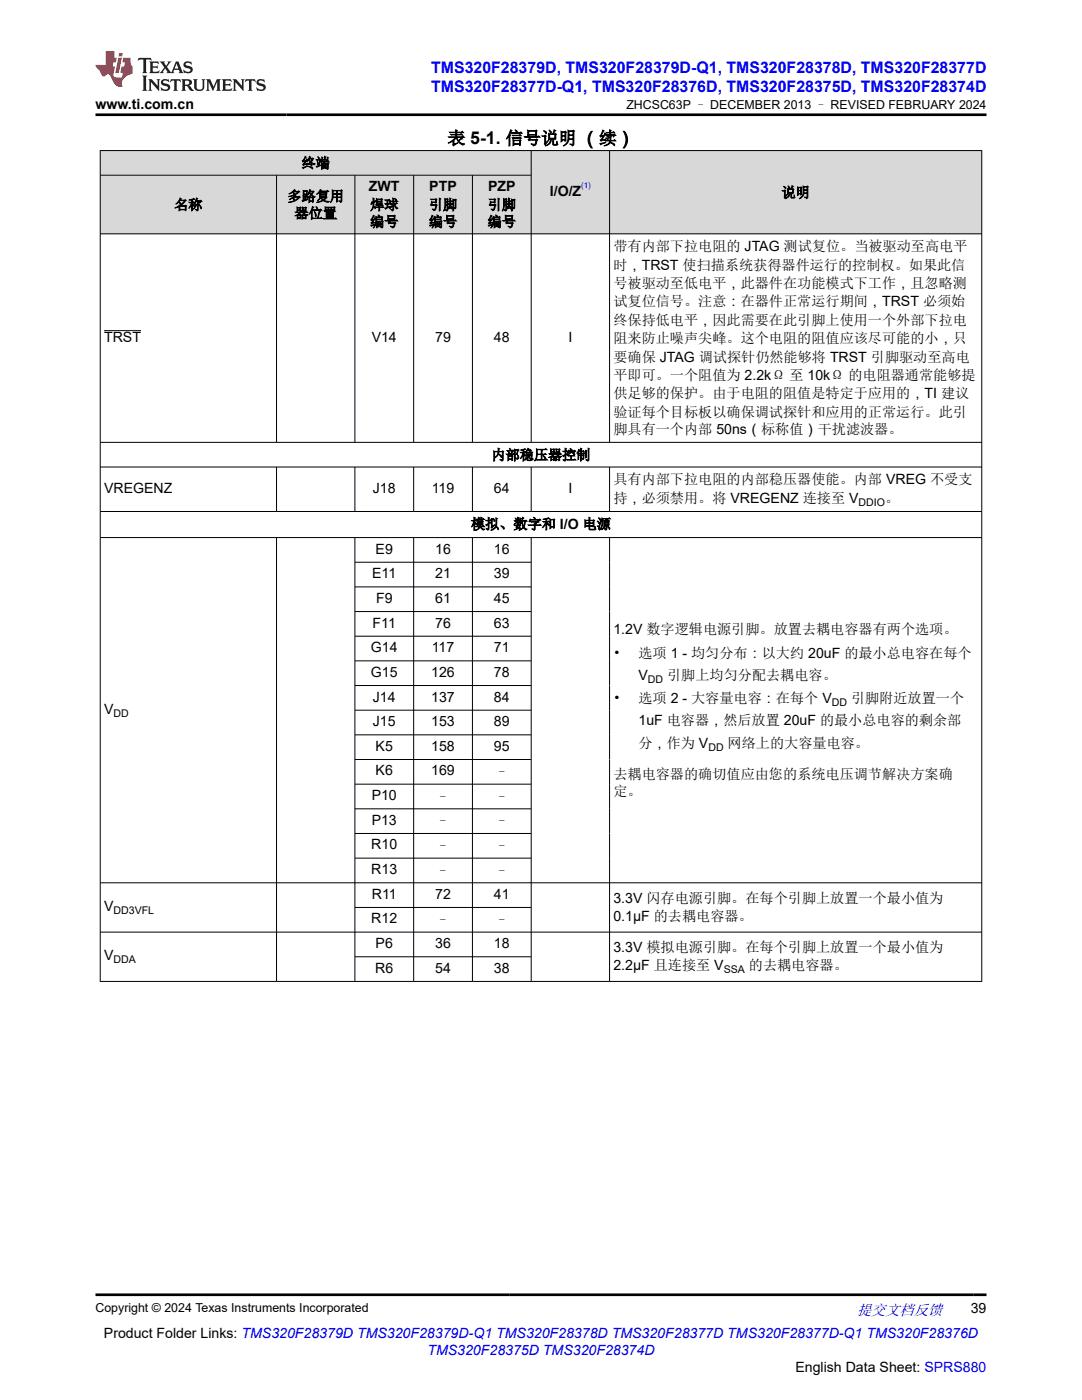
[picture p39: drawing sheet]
<svg xmlns="http://www.w3.org/2000/svg" width="216mm" height="279mm" viewBox="0 0 216 279" stroke-linecap="round" stroke-linejoin="round" font-family="sans-serif">
<defs><g id="words">
<text font-size="3.5" x="89.3" y="28.8">表 5-1. 信号说明 （续）</text>
<g font-size="3.2" fill="#00f">
<text x="86" y="14.5">TMS320F28379D, TMS320F28379D-Q1, TMS320F28378D, TMS320F28377D</text>
<text x="86" y="18.3">TMS320F28377D-Q1, TMS320F28376D, TMS320F28375D, TMS320F28374D</text>
</g>
<text font-size="3" fill="#00f" x="171" y="262.4">提交文档反馈</text>
<g font-size="2.8">
<text x="19" y="21.7">www.ti.com.cn</text>
<text x="60.2" y="33.5">终端</text>
<text x="34.8" y="41.8">名称</text>
<text x="57.4" y="40.1">多路复用</text>
<text x="73.6" y="38.2">ZWT</text>
<text x="73.9" y="41.8">焊球</text>
<text x="85.6" y="41.8">引脚</text>
<text x="85.7" y="38.2">PTP</text>
<text x="97.3" y="41.8">引脚</text>
<text x="97.4" y="38.2">PZP</text>
<text x="109.7" y="39.1">I/O/Z</text>
<text x="155.9" y="39.4">说明</text>
<text x="58.8" y="43.5">器位置</text>
<text x="73.9" y="45.2">编号</text>
<text x="85.6" y="45.2">编号</text>
<text x="97.3" y="45.2">编号</text>
<text x="122.4" y="50.1">带有内部下拉电阻的 JTAG 测试复位。当被驱动至高电平</text>
<text x="122.4" y="53.8">时，TRST 使扫描系统获得器件运行的控制权。如果此信</text>
<text x="122.4" y="57.5">号被驱动至低电平，此器件在功能模式下工作，且忽略测</text>
<text x="122.4" y="61.1">试复位信号。注意：在器件正常运行期间，TRST 必须始</text>
<text x="122.4" y="64.8">终保持低电平，因此需要在此引脚上使用一个外部下拉电</text>
<text x="20.8" y="68.2">TRST</text>
<text x="74.2" y="68.2">V14</text>
<text x="86.8" y="68.2">79</text>
<text x="98.6" y="68.2">48</text>
<text x="113.4" y="68.2">I</text>
<text x="122.4" y="68.5">阻来防止噪声尖峰。这个电阻的阻值应该尽可能的小，只</text>
<text x="122.4" y="72.2">要确保 JTAG 调试探针仍然能够将 TRST 引脚驱动至高电</text>
<text x="122.4" y="75.8">平即可。一个阻值为 2.2kΩ 至 10kΩ 的电阻器通常能够提</text>
<text x="122.4" y="79.5">供足够的保护。由于电阻的阻值是特定于应用的，TI 建议</text>
<text x="122.4" y="83.2">验证每个目标板以确保调试探针和应用的正常运行。此引</text>
<text x="122.4" y="86.6">脚具有一个内部 50ns（标称值）干扰滤波器。</text>
<text x="98.1" y="91.8">内部稳压器控制</text>
<text x="20.8" y="98.4">VREGENZ</text>
<text x="74.4" y="98.4">J18</text>
<text x="86.2" y="98.4">119</text>
<text x="98.6" y="98.4">64</text>
<text x="113.4" y="98.4">I</text>
<text x="122.4" y="96.7">具有内部下拉电阻的内部稳压器使能。内部 VREG 不受支</text>
<text x="122.4" y="100.4">持，必须禁用。将 VREGENZ 连接至 V</text>
<text x="176.6" y="100.4">。</text>
<text x="94" y="105.6">模拟、数字和 I/O 电源</text>
<text x="75" y="110.5">E9</text>
<text x="86.8" y="110.5">16</text>
<text x="98.6" y="110.5">16</text>
<text x="74.3" y="115.4">E11</text>
<text x="86.8" y="115.4">21</text>
<text x="98.6" y="115.4">39</text>
<text x="74.4" y="125.2">F11</text>
<text x="75" y="120.3">F9</text>
<text x="86.8" y="120.3">61</text>
<text x="86.8" y="125.2">76</text>
<text x="98.6" y="120.3">45</text>
<text x="98.6" y="125.2">63</text>
<text x="74" y="130.2">G14</text>
<text x="86.2" y="130.2">117</text>
<text x="98.6" y="130.2">71</text>
<text x="122.4" y="126.6">1.2V 数字逻辑电源引脚。放置去耦电容器有两个选项。</text>
<text x="122.4" y="131.2">•</text>
<text x="127.4" y="131.2">选项 1 - 均匀分布：以大约 20uF 的最小总电容在每个</text>
<text x="74" y="135.1">G15</text>
<text x="86" y="135.1">126</text>
<text x="98.6" y="135.1">78</text>
<text x="127.4" y="135.7">V</text>
<text x="133.1" y="135.7">引脚上均匀分配去耦电容。</text>
<text x="20.8" y="142.5">V</text>
<text x="74.4" y="140">J14</text>
<text x="86" y="140">137</text>
<text x="98.6" y="140">84</text>
<text x="122.4" y="140.3">•</text>
<text x="127.4" y="140.3">选项 2 - 大容量电容：在每个 V</text>
<text x="169.8" y="140.3">引脚附近放置一个</text>
<text x="74.4" y="144.9">J15</text>
<text x="75" y="149.8">K5</text>
<text x="86" y="144.9">153</text>
<text x="86" y="149.8">158</text>
<text x="98.6" y="144.9">89</text>
<text x="98.6" y="149.8">95</text>
<text x="127.4" y="144.8">1uF 电容器，然后放置 20uF 的最小总电容的剩余部</text>
<text x="127.4" y="149.3">分，作为 V</text>
<text x="145.2" y="149.3">网络上的大容量电容。</text>
<text x="75" y="154.8">K6</text>
<text x="86" y="154.8">169</text>
<text x="98.7" y="155.1">–</text>
<text x="122.4" y="155.5">去耦电容器的确切值应由您的系统电压调节解决方案确</text>
<text x="74.2" y="159.7">P10</text>
<text x="87" y="160">–</text>
<text x="98.7" y="160">–</text>
<text x="122.4" y="158.9">定。</text>
<text x="74.2" y="164.6">P13</text>
<text x="87" y="164.9">–</text>
<text x="98.7" y="164.9">–</text>
<text x="74.1" y="169.5">R10</text>
<text x="87" y="169.8">–</text>
<text x="98.7" y="169.8">–</text>
<text x="74.1" y="174.5">R13</text>
<text x="74.2" y="179.4">R11</text>
<text x="86.8" y="179.4">72</text>
<text x="87" y="174.7">–</text>
<text x="98.6" y="179.4">41</text>
<text x="98.7" y="174.7">–</text>
<text x="20.8" y="181.8">V</text>
<text x="74.1" y="184.3">R12</text>
<text x="87" y="184.6">–</text>
<text x="98.7" y="184.6">–</text>
<text x="122.4" y="180.1">3.3V 闪存电源引脚。在每个引脚上放置一个最小值为</text>
<text x="122.4" y="183.8">0.1µF 的去耦电容器。</text>
<text x="20.8" y="191.7">V</text>
<text x="75" y="189.2">P6</text>
<text x="86.8" y="189.2">36</text>
<text x="98.6" y="189.2">18</text>
<text x="122.4" y="190">3.3V 模拟电源引脚。在每个引脚上放置一个最小值为</text>
<text x="74.9" y="194.1">R6</text>
<text x="86.8" y="194.1">54</text>
<text x="98.6" y="194.1">38</text>
<text x="122.4" y="193.7">2.2µF 且连接至 V</text>
<text x="149.4" y="193.7">的去耦电容器。</text>
<text x="193.7" y="262.1">39</text>
<text x="20.7" y="266.9">Product Folder Links: TMS320F28379D TMS320F28379D-Q1 TMS320F28378D TMS320F28377D TMS320F28377D-Q1 TMS320F28376D</text>
<text x="158.7" y="273.7">English Data Sheet: SPRS880</text>
</g>
<text font-size="2.8" fill="#00f" x="85.3" y="270.3">TMS320F28375D TMS320F28374D</text>
<g font-size="2.5">
<text x="125" y="21.8">ZHCSC63P – DECEMBER 2013 – REVISED FEBRUARY 2024</text>
<text x="19" y="261.8">Copyright © 2024 Texas Instruments Incorporated</text>
</g>
<g font-size="2.1">
<text x="171.3" y="100.9">DDIO</text>
<text x="129.3" y="136.3">DD</text>
<text x="22.6" y="143">DD</text>
<text x="166" y="140.8">DD</text>
<text x="141.4" y="149.9">DD</text>
<text x="22.6" y="182.4">DD3VFL</text>
<text x="22.6" y="192.2">DDA</text>
<text x="144.4" y="194.2">SSA</text>
</g>
<text font-size="1.6" fill="#00f" x="116" y="37.4">(1)</text>
</g></defs>
<g fill="#d8d8d8">
<path d="M20 30h175.9v5h-175.9z" fill-rule="evenodd"/>
<path d="M20.1 30.1h85.8v4.8h-85.8z" fill-rule="evenodd"/>
<path d="M106.1 30.1h15.5v16.5h-15.5z" fill-rule="evenodd"/>
<path d="M121.7 30.1h74.1v16.5h-74.1z" fill-rule="evenodd"/>
<path d="M20.1 35h35v11.6h-35z" fill-rule="evenodd"/>
<path d="M55.2 35h15.6v11.6h-15.6z" fill-rule="evenodd"/>
<path d="M70.9 35h11.6v11.6h-11.6z" fill-rule="evenodd"/>
<path d="M82.6 35h11.6v11.6h-11.6z" fill-rule="evenodd"/>
<path d="M94.3 35h11.6v11.6h-11.6z" fill-rule="evenodd"/>
</g>
<g fill="none" stroke="#000" stroke-width=".2">
<path d="M19.9 30h176.1M19.9 35h86.2M20 30v165.9M55.2 35v53.3M70.8 35v53.3M82.5 35v53.3M94.3 35v53.3M106 30v58.3M121.6 30v58.3M195.9 30v165.9M196 46.7h-176.1M20.8 66h7.3"/>
<path d="M19.9 88.3h176.1M19.9 93.2h176.1M55.2 93.2v8.9M70.8 93.2v8.9M82.5 93.2v8.9M94.3 93.2v8.9M106 93.2v8.9M121.6 93.2v8.9M19.9 102.1h176.1M19.9 107.3h176.1M55.2 107.3v88.6M70.8 107.3v88.6"/>
<path d="M70.8 112.2h35.3M70.8 117.1h35.3M82.5 107.3v88.6M94.3 107.3v88.6M106 107.3v88.6M121.6 107.3v88.6M70.8 122h35.3M70.8 127h35.3M70.8 131.9h35.3M70.8 136.8h35.3M70.8 141.7h35.3M70.8 146.7h35.3"/>
<path d="M70.8 151.6h35.3M70.8 156.5h35.3M19.9 176.2h176.1M70.8 161.4h35.3M70.8 166.3h35.3M70.8 171.3h35.3M19.9 186h176.1M19.9 195.9h176.1M70.8 181.1h35.3M70.8 190.9h35.3"/>
</g>
<path d="M27.7 11.6l-.2 .5 .5-.2h.6v.1v2.2l-.2 .4h1l-.2-.4v-2.2v-.1h.5l.5 .2-.1-.5zM29.8 12.3l.2 .4v1.5l-.2 .4h1.9l.1-.6a1.08 1.08 0 0 1-1.3 .2v-.7h.6l.4 .2v-.7l-.4 .2h-.6v-.5l.2-.2a1 1 0 0 1 1 .3l-.1-.5zM31.8 12.3l1 1.1-1 1.2h.9l-.2-.2 .4-.8 .5 .8-.2 .2h1.6l-.2-.2 .1-.5h1l.1 .5-.1 .2h.9l-.2-.3-.8-2h-.5l-1 2.2-.8-1.1 .9-1.1h-.8l.2 .2-.5 .6-.3-.6 .1-.2zM35.2 12.7l.4 1h-.8zM36.8 12.4a.65 .65 0 0 0-.2 .7 .65 .65 0 0 0 .6 .5l.7 .1 .1 .3a.79 .79 0 0 1-.7 .4 .79 .79 0 0 1-.7-.5l.1 .7 .2-.1a.93 .93 0 0 0 1.1 .1 .93 .93 0 0 0 .4-1 1.46 1.46 0 0 0-1.2-.6l-.1-.3a1.09 1.09 0 0 1 1.2 .2l-.2-.6-.1 .1-.6-.2zM28.4 15.1l.2 .4v2.2l-.2 .4h1l-.2-.4v-2.2l.2-.4zM29.6 15.8l.2 .4v1.5l-.2 .4h.8l-.3-.4v-1.3l1.7 1.8v-2l.2-.4h-.8l.2 .2 .1 1.1-1.2-1.3zM32.3 15.9a.65 .65 0 0 0-.2 .8 .65 .65 0 0 0 .7 .4l.6 .2 .1 .2a.79 .79 0 0 1-.7 .4 .79 .79 0 0 1-.7-.5l.1 .7 .2-.1a.93 .93 0 0 0 1.1 .1 .93 .93 0 0 0 .4-.9 1.46 1.46 0 0 0-1.2-.6l-.1-.4a1.09 1.09 0 0 1 1.2 .2l-.2-.6-.1 .1-.6-.1zM34.1 15.8l-.1 .6a.63 .63 0 0 1 .7-.3l.1 1.6-.3 .4h1l-.2-.4v-1.6a.66 .66 0 0 1 .8 .3l-.1-.6zM36.2 15.8l.2 .4v1.5l-.2 .4h.9l-.2-.2v-.7h.5l.1 .2a.79 .79 0 0 0 1.2 .6l-1-.9a.61 .61 0 0 0 .6-.6 .61 .61 0 0 0-.5-.7zM36.9 16.1h.2a.47 .47 0 0 1 .5 .1 .47 .47 0 0 1 .1 .5l-.2 .1-.6 .1zM38.5 15.8l.2 .2a2.27 2.27 0 0 0 .4 2 1.04 1.04 0 0 0 1.7-.7v-1.3l.2-.2h-.8l.2 .4v1.1a.6 .6 0 0 1-.6 .6 .6 .6 0 0 1-.6-.6v-1.1l.3-.4zM41.1 15.8l.2 .4v1.5l-.2 .4h.7l-.2-.4v-1.4l.9 1.9 .8-1.9v1.4l-.2 .4h1l-.3-.4v-1.5l.3-.4h-.8l-.7 1.5-.7-1.5zM44.3 15.8l.2 .4v1.5l-.2 .4h1.9l.1-.6a1.09 1.09 0 0 1-1.3 .2v-.7h.6l.4 .2v-.6l-.4 .2h-.6v-.6l.2-.1a1.01 1.01 0 0 1 1 .3l-.1-.6zM46.4 15.8l.3 .4v1.5l-.3 .4h.8l-.2-.4v-1.3l1.6 1.8v-2l.2-.4h-.7l.2 .2v1.1l-1.2-1.3zM49 15.8l-.1 .6a.63 .63 0 0 1 .8-.3v1.6l-.3 .4h1l-.2-.4v-1.6a.66 .66 0 0 1 .8 .3l-.1-.6zM51.4 15.9a.65 .65 0 0 0-.2 .8 .65 .65 0 0 0 .6 .4l.6 .2 .2 .2a.79 .79 0 0 1-.8 .4 .79 .79 0 0 1-.6-.5l.1 .7 .2-.1a.93 .93 0 0 0 1 .1 .93 .93 0 0 0 .5-.9 1.46 1.46 0 0 0-1.3-.6l-.1-.4a1.09 1.09 0 0 1 1.3 .2l-.2-.6-.2 .1-.5-.1z" fill="#231f20"/>
<path d="M21.1 10.2v2.8h-2.1l.1 .3 .9 1a.95 .95 0 0 0 .9 .9 .59 .59 0 0 1 .6-.4 .59 .59 0 0 1 .5 .4l.4 .7a1.59 1.59 0 0 0 2.1 1.4 1.61 1.61 0 0 1 1-2.3l1-.3-.1-1.5a1.59 1.59 0 0 1-.4-1.7h-1.4l-.2 .9h.5l-.1 .9h-.5l-.2 1v.2l.4 .1-.2 .9h-.6a.73 .73 0 0 1-1.1-.7l.3-1.5h-.5l.2-.9h.5l.2-.9h-.5v-1.3zM23.6 11.5l-.6 3.1h.7l.6-3.1zM23.8 10.6l-.1 .6h.7l.1-.6z" fill="#ed1c24"/>
<path d="M19 22.9h177.8M19 258.4h177.8" fill="none" stroke="#000" stroke-width=".53"/>
<use href="#words"/>
</svg>
